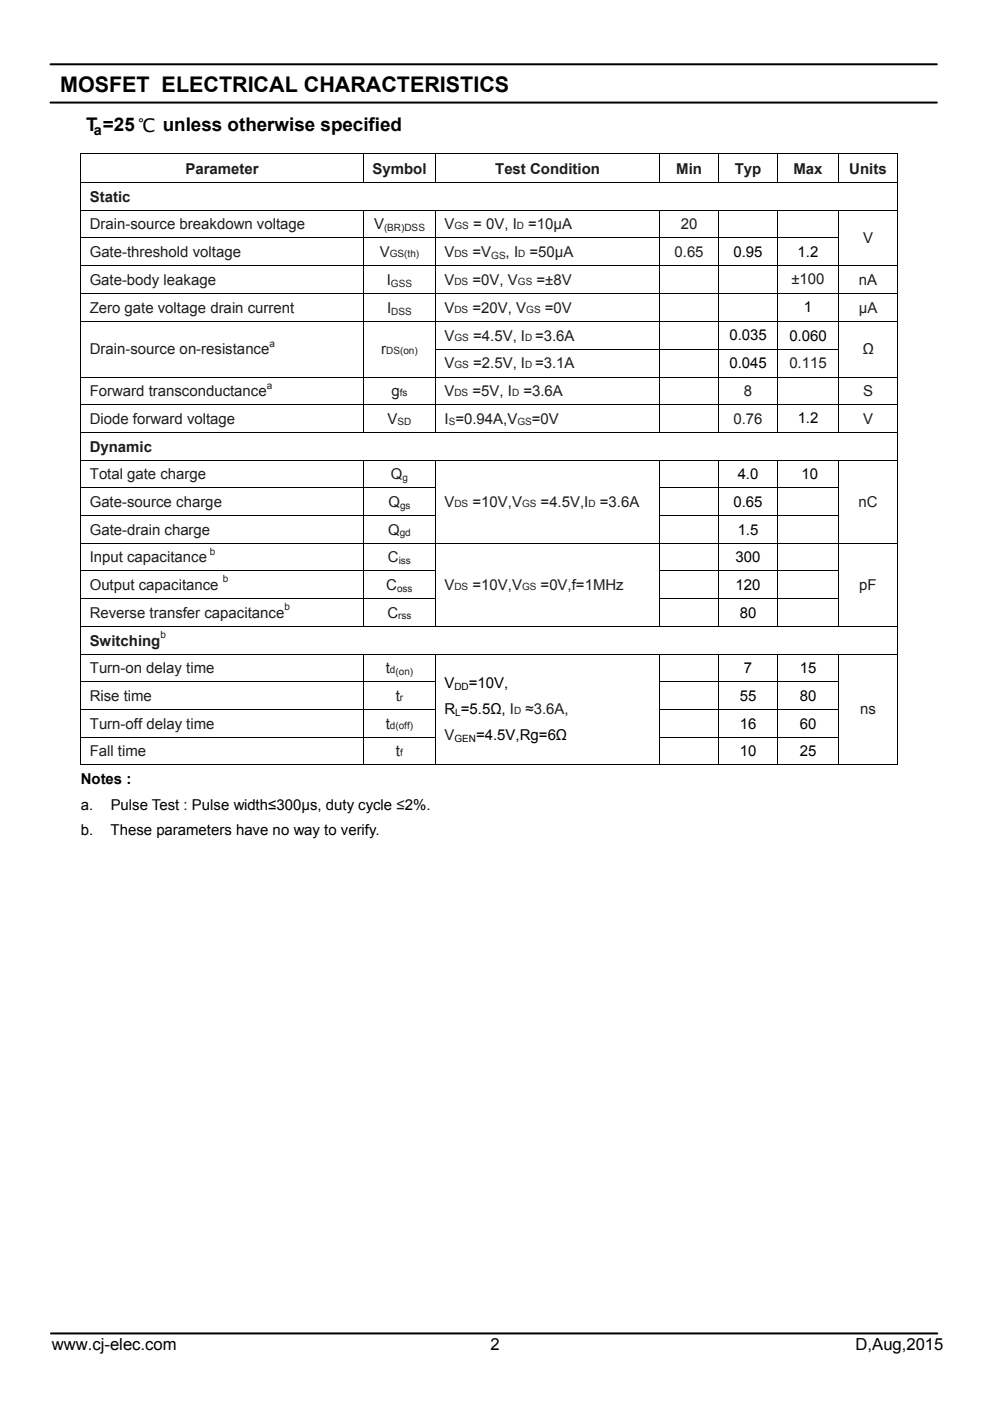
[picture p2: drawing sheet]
<svg xmlns="http://www.w3.org/2000/svg" width="210mm" height="297mm" viewBox="0 0 210 297" stroke-linecap="round" stroke-linejoin="round" font-family="sans-serif">
<defs><g id="words">
<text font-size="4.6" x="12.7" y="19.4">MOSFET ELECTRICAL CHARACTERISTICS</text>
<text font-size="4" x="18.3" y="27.8">T =25 ℃ unless otherwise specified</text>
<g font-size="3.5">
<text x="11" y="286.2">www.cj-elec.com</text>
<text x="104" y="286.2">2</text>
<text x="181.5" y="286.2">D,Aug,2015</text>
</g>
<g font-size="3.2" fill="#1f1c1d">
<text x="39.3" y="36.9">Parameter</text>
<text x="79" y="36.9">Symbol</text>
<text x="105" y="36.9">Test Condition</text>
<text x="143.4" y="36.9">Min</text>
<text x="155.9" y="36.9">Typ</text>
<text x="168.3" y="36.9">Max</text>
<text x="180.1" y="36.9">Units</text>
<text x="19" y="42.8">Static</text>
<text x="19" y="48.6">Drain-source breakdown voltage</text>
<text x="79.3" y="48.6">V</text>
<text x="94.3" y="48.6">V</text>
<text x="100.4" y="48.6">= 0V, I</text>
<text x="112" y="48.6">=10µA</text>
<text x="144.4" y="48.6">20</text>
<text x="183" y="51.5">V</text>
<text x="19" y="54.5">Gate-threshold voltage</text>
<text x="80.6" y="54.5">V</text>
<text x="94.3" y="54.5">V</text>
<text x="100.2" y="54.5">=V</text>
<text x="107.3" y="54.5">, I</text>
<text x="112.3" y="54.5">=50µA</text>
<text x="143.1" y="54.5">0.65</text>
<text x="19" y="60.4">Gate-body leakage</text>
<text x="82" y="60.4">I</text>
<text x="94.3" y="60.4">V</text>
<text x="100.2" y="60.4">=0V, V</text>
<text x="113.8" y="60.4">=±8V</text>
<text x="167.9" y="60.3">±100</text>
<text x="182.2" y="60.4">nA</text>
<text x="19" y="66.4">Zero gate voltage drain current</text>
<text x="82.1" y="66.4">I</text>
<text x="94.3" y="66.4">V</text>
<text x="100.2" y="66.4">=20V, V</text>
<text x="115.5" y="66.4">=0V</text>
<text x="182.1" y="66.3">µA</text>
<text x="19" y="75.1">Drain-source on-resistance</text>
<text x="80.9" y="75.1">r</text>
<text x="94.3" y="72.2">V</text>
<text x="100.4" y="72.2">=4.5V, I =3.6A</text>
<text x="182.9" y="75.1">Ω</text>
<text x="19" y="84">Forward transconductance</text>
<text x="83" y="84">g</text>
<text x="94.3" y="78.1">V</text>
<text x="94.3" y="84">V</text>
<text x="100.2" y="84">=5V, I</text>
<text x="100.4" y="78.1">=2.5V, I =3.1A</text>
<text x="111" y="84">=3.6A</text>
<text x="157.8" y="84">8</text>
<text x="167.4" y="78.1">0.115</text>
<text x="183" y="84">S</text>
<text x="19" y="89.8">Diode forward voltage</text>
<text x="82.2" y="89.8">V</text>
<text x="94.3" y="89.8">I =0.94A,V</text>
<text x="112.8" y="89.8">=0V</text>
<text x="155.6" y="89.8">0.76</text>
<text x="183.1" y="89.8">V</text>
<text x="19" y="95.8">Dynamic</text>
<text x="19" y="101.6">Total gate charge</text>
<text x="82.9" y="101.6">Q</text>
<text x="19" y="107.5">Gate-source charge</text>
<text x="82.4" y="107.5">Q</text>
<text x="94.3" y="107.4">V</text>
<text x="100.2" y="107.4">=10V,V</text>
<text x="114.7" y="107.4">=4.5V,I</text>
<text x="127.2" y="107.4">=3.6A</text>
<text x="182.1" y="107.4">nC</text>
<text x="19" y="113.3">Gate-drain charge</text>
<text x="82.3" y="113.3">Q</text>
<text x="19" y="119.2">Input capacitance</text>
<text x="82.3" y="119.2">C</text>
<text x="19" y="125.1">Output capacitance</text>
<text x="81.9" y="125.1">C</text>
<text x="94.3" y="125">V</text>
<text x="100.2" y="125">=10V,V</text>
<text x="114.7" y="125">=0V,f=1MHz</text>
<text x="182.2" y="125">pF</text>
<text x="19" y="131">Reverse transfer capacitance</text>
<text x="82.2" y="131">C</text>
<text x="19" y="136.9">Switching</text>
<text x="19" y="142.7">Turn-on delay time</text>
<text x="81.8" y="142.7">t</text>
<text x="19" y="148.6">Rise time</text>
<text x="83.9" y="148.6">t</text>
<text x="19" y="154.5">Turn-off delay time</text>
<text x="81.8" y="154.5">t</text>
<text x="111.5" y="151.5">≈3.6A,</text>
<text x="182.4" y="151.5">ns</text>
<text x="19" y="160.3">Fall time</text>
<text x="84" y="160.3">t</text>
<text x="94.3" y="157">V</text>
</g>
<g font-size="3.2">
<text x="155.6" y="54.4">0.95</text>
<text x="169.2" y="54.5">1.2</text>
<text x="170.5" y="66.2">1</text>
<text x="154.7" y="72.1">0.035</text>
<text x="167.4" y="72.2">0.060</text>
<text x="154.7" y="78">0.045</text>
<text x="169.2" y="89.8">1.2</text>
<text x="156.5" y="101.6">4.0</text>
<text x="170" y="101.6">10</text>
<text x="155.6" y="107.5">0.65</text>
<text x="156.5" y="113.3">1.5</text>
<text x="156" y="119.2">300</text>
<text x="156" y="125.1">120</text>
<text x="156.9" y="131">80</text>
<text x="157.8" y="142.7">7</text>
<text x="169.6" y="142.7">15</text>
<text x="94.3" y="146">V</text>
<text x="99.4" y="146">=10V,</text>
<text x="156.9" y="148.6">55</text>
<text x="169.6" y="148.6">80</text>
<text x="94.3" y="151.5">R =5.5Ω, I</text>
<text x="156.9" y="154.5">16</text>
<text x="169.6" y="154.5">60</text>
<text x="101" y="157">=4.5V,Rg=6Ω</text>
<text x="156.9" y="160.3">10</text>
<text x="169.6" y="160.3">25</text>
<text x="17.1" y="166.2">Notes :</text>
<text x="17.1" y="171.6">a.</text>
<text x="23.5" y="171.6">Pulse Test : Pulse width≤300µs, duty cycle ≤2%.</text>
<text x="17.1" y="177.1">b.</text>
<text x="23.5" y="177.1">These parameters have no way to verify.</text>
</g>
<text font-size="3" x="19.9" y="28.5">a</text>
<g font-size="2.1" fill="#1f1c1d">
<text x="81.4" y="49">(BR)DSS</text>
<text x="96.4" y="48.6">GS</text>
<text x="109.6" y="48.6">D</text>
<text x="82.7" y="54.5">GS(th)</text>
<text x="96.4" y="54.5">DS</text>
<text x="104.2" y="54.9">GS</text>
<text x="109.9" y="54.5">D</text>
<text x="82.9" y="60.8">GSS</text>
<text x="96.4" y="60.4">DS</text>
<text x="109.9" y="60.4">GS</text>
<text x="83" y="66.7">DSS</text>
<text x="96.4" y="66.3">DS</text>
<text x="111.6" y="66.3">GS</text>
<text x="57.1" y="73.5">a</text>
<text x="81.9" y="75.1">DS(on)</text>
<text x="96.4" y="72.2">GS</text>
<text x="111.4" y="72.2">D</text>
<text x="56.6" y="82.4">a</text>
<text x="84.8" y="84">fs</text>
<text x="96.4" y="78.1">GS</text>
<text x="96.4" y="84">DS</text>
<text x="108.6" y="84">D</text>
<text x="111.4" y="78.1">D</text>
<text x="84.3" y="90.2">SD</text>
<text x="95.2" y="90.2">S</text>
<text x="109.7" y="90.2">GS</text>
<text x="85.4" y="102">g</text>
<text x="84.9" y="107.8">gs</text>
<text x="96.4" y="107.4">DS</text>
<text x="110.7" y="107.4">GS</text>
<text x="124.8" y="107.4">D</text>
<text x="84.8" y="113.7">gd</text>
<text x="44.5" y="117.6">b</text>
<text x="84.6" y="119.6">iss</text>
<text x="47.2" y="123.5">b</text>
<text x="84.2" y="125.4">oss</text>
<text x="96.4" y="125">DS</text>
<text x="110.7" y="125">GS</text>
<text x="60.3" y="129.4">b</text>
<text x="84.5" y="131.3">rss</text>
<text x="34" y="135.3">b</text>
<text x="82.7" y="142.7">d(on)</text>
<text x="84.8" y="148.6">r</text>
<text x="82.7" y="154.5">d(off)</text>
<text x="109.1" y="151.5">D</text>
<text x="84.9" y="160.3">f</text>
</g>
<g font-size="2.1">
<text x="96.4" y="146.3">DD</text>
<text x="96.6" y="151.8">L</text>
<text x="96.4" y="157.3">GEN</text>
</g>
</g></defs>
<g fill="#000">
<path d="M17 32.5h.2v.2h-.2zM190.3 32.5h.2v.2h-.2zM190.3 50.4h.2v.1h-.2zM17 74h.2v.1h-.2zM77 74h.2v.1h-.2zM190.3 74h.2v.1h-.2zM190.3 103.3h.2v.2h-.2zM190.3 109.2h.2v.2h-.2zM190.3 121h.2v.1h-.2zM190.3 126.8h.2v.2h-.2zM190.3 144.5h.2v.1h-.2zM190.3 150.3h.2v.2h-.2z"/>
<path d="M190.3 156.2h.2v.2h-.2zM190.3 162.1h.2v.2h-.2z"/>
</g>
<g fill="none" stroke="#000" stroke-width=".21">
<path d="M17 32.6h173.5M17 38.7h173.5M17.1 32.7v5.9M17.1 38.8v5.7M77.1 32.7v5.9M92.4 32.7v5.9M139.9 32.7v5.9M152.4 32.7v5.9M164.9 32.7v5.9M177.8 32.7v5.9M190.4 32.7v5.9M190.4 38.8v5.7"/>
<path d="M17 44.5h173.5M17 50.5h160.9M17 56.4h173.5M17.1 44.6v5.8M17.1 50.5v5.8M17.1 56.4v5.8M77.1 44.6v5.8M77.1 50.5v5.8M77.1 56.4v5.8M92.4 44.6v5.8M92.4 50.5v5.8M92.4 56.4v5.8"/>
<path d="M139.9 44.6v5.8M139.9 50.5v5.8M139.9 56.4v5.8M152.4 44.6v5.8M152.4 50.5v5.8M152.4 56.4v5.8M164.9 44.6v5.8M164.9 50.5v5.8M164.9 56.4v5.8M177.8 44.6v5.8M177.8 50.5v5.8M177.8 56.4v5.8"/>
<path d="M190.4 44.6v5.8M190.4 50.5v5.8M190.4 56.4v5.8M17 62.3h173.5M17 68.2h173.5M17 79.9h173.5M17.1 62.4v5.7M17.1 68.3v5.7M17.1 74.1v5.8M77.1 62.4v5.7M77.1 68.3v5.7M77.1 74.1v5.8"/>
<path d="M92.3 74.1h85.6M92.4 62.4v5.7M92.4 68.3v5.7M92.4 74.1v5.8M139.9 62.4v5.7M139.9 68.3v5.7M139.9 74.1v5.8M152.4 62.4v5.7M152.4 68.3v5.7M152.4 74.1v5.8M164.9 62.4v5.7M164.9 68.3v5.7"/>
<path d="M164.9 74.1v5.8M177.8 62.4v5.7M177.8 68.3v5.7M177.8 74.1v5.8M190.4 62.4v5.7M190.4 68.3v5.7M190.4 74.1v5.8M17 85.8h173.5M17 91.7h173.5M17 97.6h173.5M17.1 80v5.7M17.1 85.9v5.7"/>
<path d="M17.1 91.8v5.7M17.1 97.6v5.7M77.1 80v5.7M77.1 85.9v5.7M77.1 97.6v5.7M92.4 80v5.7M92.4 85.9v5.7M92.4 97.6v5.7M139.9 80v5.7M139.9 85.9v5.7M139.9 97.6v5.7M152.4 80v5.7"/>
<path d="M152.4 85.9v5.7M152.4 97.6v5.7M164.9 80v5.7M164.9 85.9v5.7M164.9 97.6v5.7M177.8 80v5.7M177.8 85.9v5.7M177.8 97.6v5.7M190.4 80v5.7M190.4 85.9v5.7M190.4 91.8v5.7M190.4 97.6v5.7"/>
<path d="M17 103.4h75.5M17 109.3h75.5M17 115.2h173.5M17.1 103.5v5.7M17.1 109.4v5.7M17.1 115.3v5.7M77.1 103.5v5.7M77.1 109.4v5.7M77.1 115.3v5.7M92.4 103.5v5.7M92.4 109.4v5.7M92.4 115.3v5.7"/>
<path d="M139.8 103.4h38.1M139.8 109.3h38.1M139.9 103.5v5.7M139.9 109.4v5.7M139.9 115.3v5.7M152.4 103.5v5.7M152.4 109.4v5.7M152.4 115.3v5.7M164.9 103.5v5.7M164.9 109.4v5.7M164.9 115.3v5.7M177.8 103.5v5.7"/>
<path d="M177.8 109.4v5.7M177.8 115.3v5.7M190.4 103.5v5.7M190.4 109.4v5.7M190.4 115.3v5.7M17 121h75.5M17 126.9h75.5M17 132.8h173.5M17 138.7h173.5M17.1 121.1v5.7M17.1 127v5.7M17.1 132.9v5.7"/>
<path d="M17.1 138.8v5.7M77.1 121.1v5.7M77.1 127v5.7M77.1 138.8v5.7M92.4 121.1v5.7M92.4 127v5.7M92.4 138.8v5.7M139.8 121h38.1M139.8 126.9h38.1M139.9 121.1v5.7M139.9 127v5.7M139.9 138.8v5.7"/>
<path d="M152.4 121.1v5.7M152.4 127v5.7M152.4 138.8v5.7M164.9 121.1v5.7M164.9 127v5.7M164.9 138.8v5.7M177.8 121.1v5.7M177.8 127v5.7M177.8 138.8v5.7M190.4 121.1v5.7M190.4 127v5.7M190.4 132.9v5.7"/>
<path d="M190.4 138.8v5.7M17 144.5h75.5M17 150.4h75.5M17 156.3h75.5M17.1 144.6v5.7M17.1 150.5v5.7M17.1 156.4v5.9M77.1 144.6v5.7M77.1 150.5v5.7M77.1 156.4v5.9M92.4 144.6v5.7M92.4 150.5v5.7"/>
<path d="M92.4 156.4v5.9M139.8 144.5h38.1M139.8 150.4h38.1M139.8 156.3h38.1M139.9 144.6v5.7M139.9 150.5v5.7M139.9 156.4v5.9M152.4 144.6v5.7M152.4 150.5v5.7M152.4 156.4v5.9M164.9 144.6v5.7M164.9 150.5v5.7"/>
<path d="M164.9 156.4v5.9M177.8 144.6v5.7M177.8 150.5v5.7M177.8 156.4v5.9M190.4 144.6v5.7M190.4 150.5v5.7M190.4 156.4v5.9M17 162.2h60M77.2 162.2h15.1M92.5 162.2h47.3M140 162.2h12.3M152.5 162.2h12.3"/>
<path d="M165 162.2h12.8M177.9 162.2h12.4"/>
</g>
<path d="M10.7 13.6h188M10.7 21.7h188M10.8 282.7h188" fill="none" stroke="#000" stroke-width=".42"/>
<use href="#words"/>
</svg>
